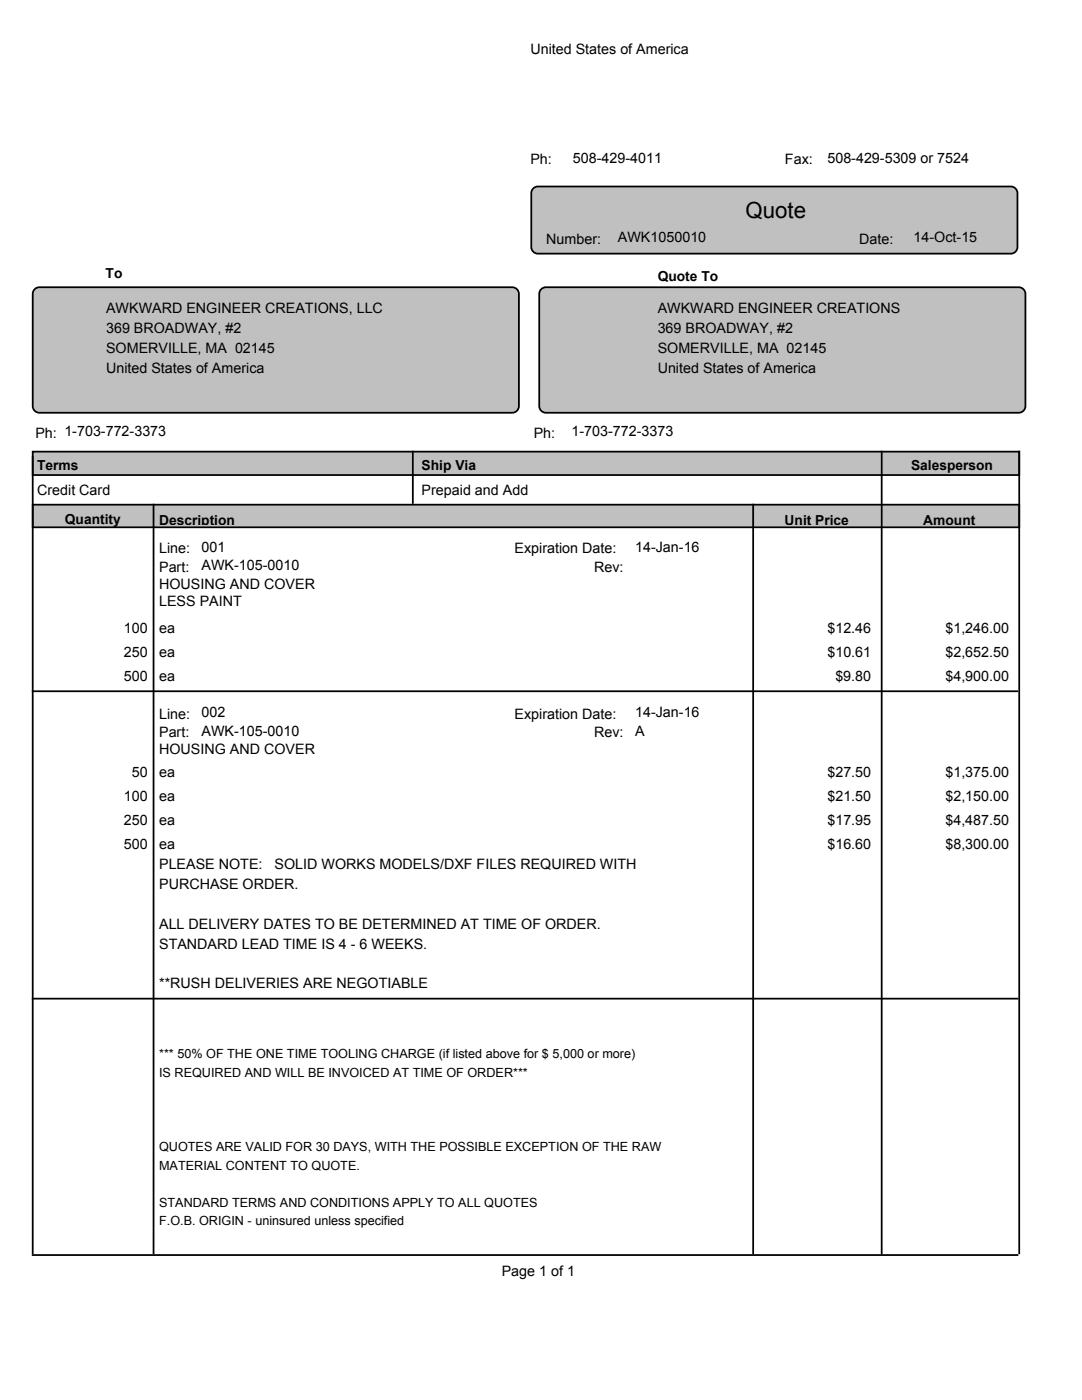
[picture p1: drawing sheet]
<svg xmlns="http://www.w3.org/2000/svg" width="216mm" height="279mm" viewBox="0 0 216 279" stroke-linecap="round" stroke-linejoin="round" font-family="sans-serif">
<defs><g id="words">
<text font-size="4.4" x="148.7" y="43.4">Quote</text>
<g font-size="2.9">
<text x="105.8" y="10.8">United States of America</text>
<text x="105.8" y="32.8">Ph:</text>
<text x="114.3" y="32.5">508-429-4011</text>
<text x="156.6" y="32.8">Fax:</text>
<text x="165.1" y="32.5">508-429-5309 or 7524</text>
<text x="109" y="48.7">Number:</text>
<text x="123.3" y="48.4">AWK1050010</text>
<text x="171.4" y="48.7">Date:</text>
<text x="182.3" y="48.4">14-Oct-15</text>
<text x="21.2" y="62.4">AWKWARD ENGINEER CREATIONS, LLC</text>
<text x="131.2" y="62.4">AWKWARD ENGINEER CREATIONS</text>
<text x="21.2" y="66.4">369 BROADWAY, #2</text>
<text x="21.2" y="70.4">SOMERVILLE, MA 02145</text>
<text x="131.2" y="66.4">369 BROADWAY, #2</text>
<text x="131.2" y="70.4">SOMERVILLE, MA 02145</text>
<text x="21.2" y="74.3">United States of America</text>
<text x="131.2" y="74.3">United States of America</text>
<text x="7.1" y="87.3">Ph: 1-703-772-3373</text>
<text x="106.5" y="87.3">Ph:</text>
<text x="114" y="87">1-703-772-3373</text>
<text x="7.4" y="98.8">Credit Card</text>
<text x="84.1" y="98.8">Prepaid and Add</text>
<text x="31.7" y="110.4">Line:</text>
<text x="40.2" y="113.8">AWK-105-0010</text>
<text x="40.2" y="110.1">001</text>
<text x="102.7" y="110.4">Expiration Date:</text>
<text x="126.7" y="110.1">14-Jan-16</text>
<text x="31.7" y="114.1">Part:</text>
<text x="31.7" y="117.5">HOUSING AND COVER</text>
<text x="118.5" y="114.1">Rev:</text>
<text x="31.7" y="120.9">LESS PAINT</text>
<text x="24.7" y="126.2">100</text>
<text x="24.7" y="131">250</text>
<text x="31.7" y="126.2">ea</text>
<text x="31.7" y="131">ea</text>
<text x="165.1" y="126.2">$12.46</text>
<text x="165.1" y="131">$10.61</text>
<text x="188.6" y="126.2">$1,246.00</text>
<text x="188.6" y="131">$2,652.50</text>
<text x="24.7" y="135.8">500</text>
<text x="31.7" y="135.8">ea</text>
<text x="166.7" y="135.8">$9.80</text>
<text x="188.6" y="135.8">$4,900.00</text>
<text x="31.7" y="143.4">Line:</text>
<text x="40.2" y="143.1">002</text>
<text x="102.7" y="143.4">Expiration Date:</text>
<text x="126.7" y="143.1">14-Jan-16</text>
<text x="31.7" y="147.1">Part:</text>
<text x="40.2" y="146.8">AWK-105-0010</text>
<text x="118.5" y="147.1">Rev:</text>
<text x="126.7" y="146.8">A</text>
<text x="26.3" y="155">50</text>
<text x="31.7" y="150.5">HOUSING AND COVER</text>
<text x="31.7" y="155">ea</text>
<text x="165.1" y="155">$27.50</text>
<text x="188.6" y="155">$1,375.00</text>
<text x="24.7" y="159.8">100</text>
<text x="31.7" y="159.8">ea</text>
<text x="165.1" y="159.8">$21.50</text>
<text x="188.6" y="159.8">$2,150.00</text>
<text x="24.7" y="164.6">250</text>
<text x="31.7" y="164.6">ea</text>
<text x="165.1" y="164.6">$17.95</text>
<text x="188.6" y="164.6">$4,487.50</text>
<text x="24.7" y="169.4">500</text>
<text x="31.7" y="169.4">ea</text>
<text x="31.7" y="173.5">PLEASE NOTE:</text>
<text x="54.8" y="173.5">SOLID WORKS MODELS/DXF FILES REQUIRED WITH</text>
<text x="165.1" y="169.4">$16.60</text>
<text x="188.6" y="169.4">$8,300.00</text>
<text x="31.7" y="177.4">PURCHASE ORDER.</text>
<text x="31.7" y="185.4">ALL DELIVERY DATES TO BE DETERMINED AT TIME OF ORDER.</text>
<text x="31.7" y="189.3">STANDARD LEAD TIME IS 4 - 6 WEEKS.</text>
<text x="31.7" y="197.3">**RUSH DELIVERIES ARE NEGOTIABLE</text>
<text x="100.1" y="254.7">Page 1 of 1</text>
</g>
<g font-size="2.8">
<text x="21.1" y="55.4">To</text>
<text x="131.2" y="56.1">Quote To</text>
<text x="7.4" y="93.8">Terms</text>
<text x="84.1" y="93.8">Ship Via</text>
<text x="181.8" y="93.8">Salesperson</text>
<text x="12.9" y="104.6">Quantity</text>
<text x="31.7" y="104.8">Description</text>
<text x="156.6" y="104.8">Unit Price</text>
<text x="184.2" y="104.8">Amount</text>
</g>
<g font-size="2.5">
<text x="31.7" y="211.2">*** 50% OF THE ONE TIME TOOLING CHARGE (if listed above for $ 5,000 or more)</text>
<text x="31.7" y="214.9">IS REQUIRED AND WILL BE INVOICED AT TIME OF ORDER***</text>
<text x="31.7" y="229.7">QUOTES ARE VALID FOR 30 DAYS, WITH THE POSSIBLE EXCEPTION OF THE RAW</text>
<text x="31.7" y="233.4">MATERIAL CONTENT TO QUOTE.</text>
<text x="31.7" y="240.8">STANDARD TERMS AND CONDITIONS APPLY TO ALL QUOTES</text>
<text x="31.7" y="244.5">F.O.B. ORIGIN - uninsured unless specified</text>
</g>
</g></defs>
<g fill="#c0c0c0" stroke="#000" stroke-width=".35">
<path d="M106.3 37.8l.6-.5 .4-.1h94.4a1.33 1.33 0 0 1 1.3 1.3v10.8a1.33 1.33 0 0 1-1.3 1.3h-94.4a1.33 1.33 0 0 1-1.3-1.3v-10.8z"/>
<path d="M6.5 90.1h196.9v4.7h-196.9z"/>
<path d="M6.5 100.7h196.9v4.5h-196.9z"/>
<path d="M6.8 57.9l.6-.5 .4-.1h94.4a1.33 1.33 0 0 1 1.3 1.3v22.5a1.33 1.33 0 0 1-1.3 1.3h-94.4a1.33 1.33 0 0 1-1.3-1.3v-22.5z"/>
<path d="M107.9 57.9l.6-.5 .4-.1h94.4a1.33 1.33 0 0 1 1.3 1.3v22.5a1.33 1.33 0 0 1-1.3 1.3h-94.4a1.33 1.33 0 0 1-1.3-1.3v-22.5z"/>
</g>
<path d="M6.5 91v159.3M82.4 90v10.5M175.9 90v160.3M203.4 90v160.3M30.6 100.5v149.8M150.3 100.5v149.8M6.3 138h196.9M6.3 199.3h196.9M6.3 250.5h196.9" fill="none" stroke="#000" stroke-width=".35"/>
<use href="#words"/>
</svg>
